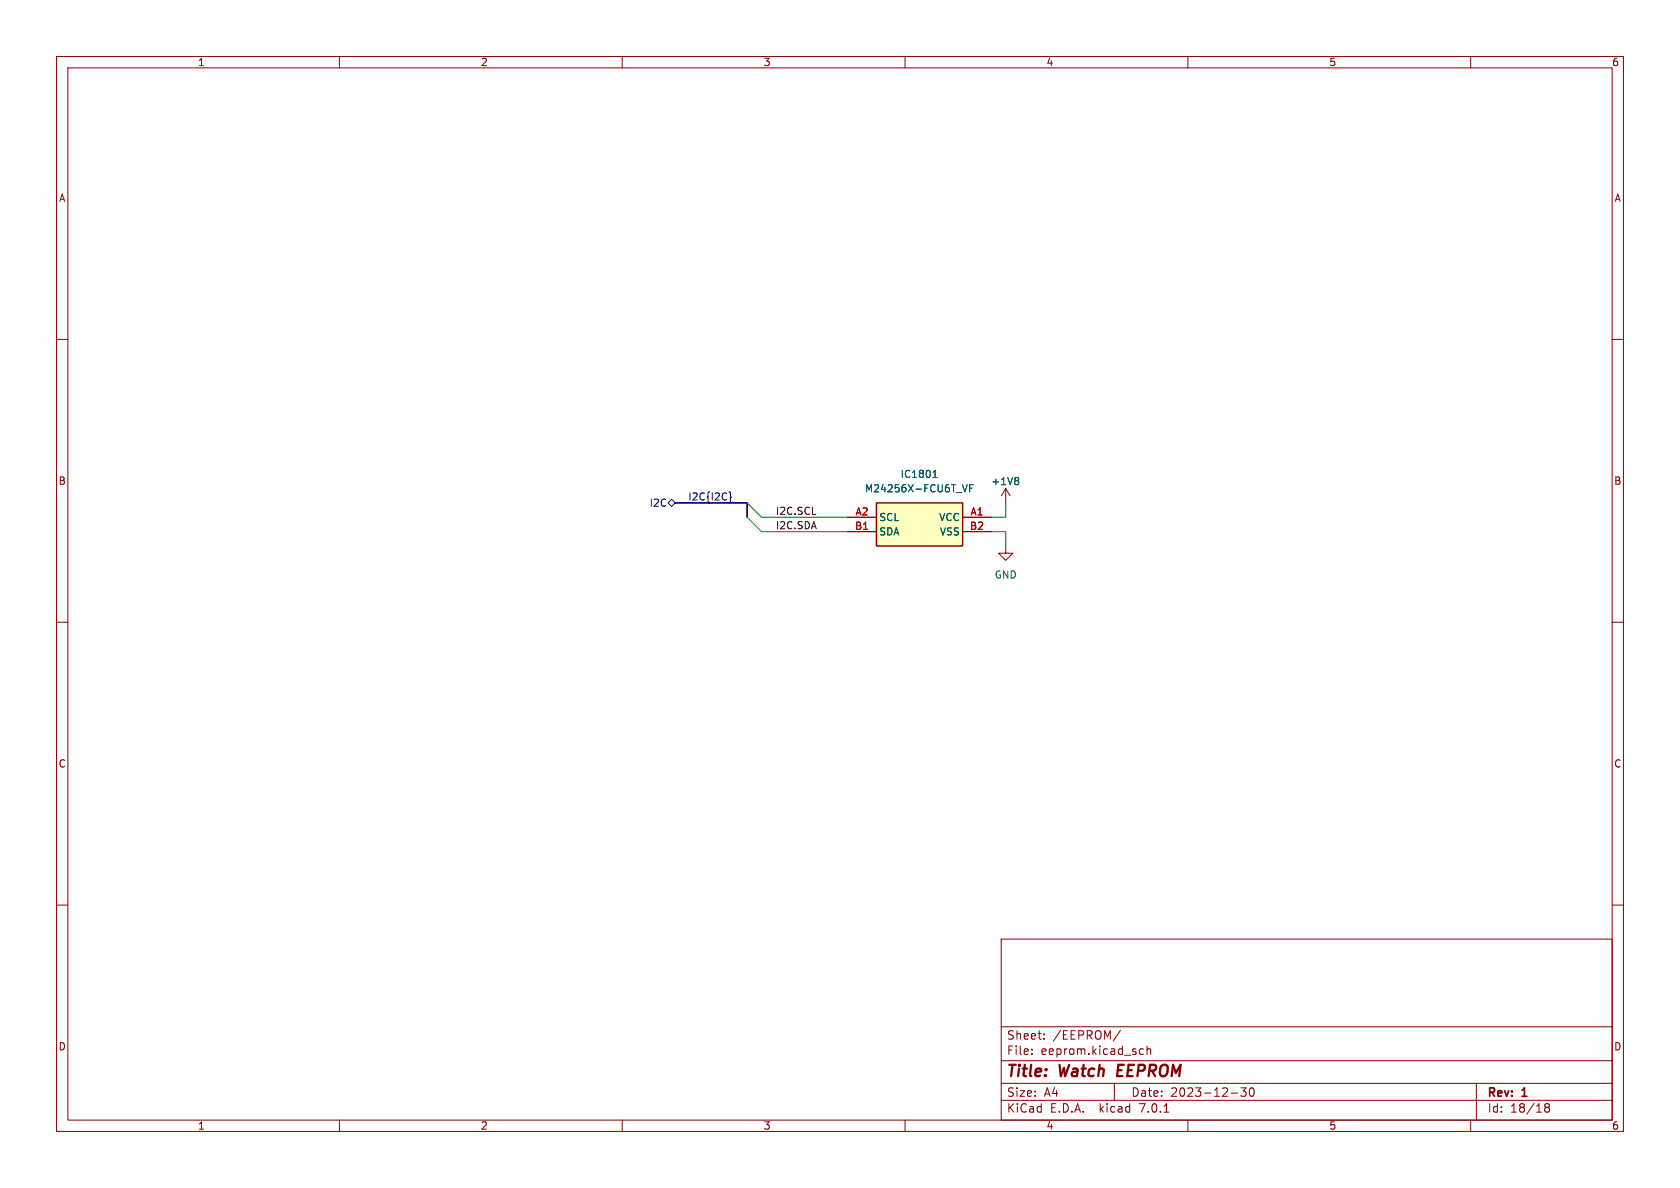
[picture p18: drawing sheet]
(kicad_sch
 (version 20231120)
 (generator "eeschema")
 (generator_version "8.0")
 (paper "A4")
 (title_block
  (title "Watch EEPROM")
  (date "2023-12-30")
  (rev "1"))
 (lib_symbols
  (symbol "M24256X-FCU6T_VF:M24256X-FCU6T_VF" (exclude_from_sim no) (in_bom yes) (on_board yes)
   (property "Reference" "U" (at 0 7.62 0) (effects (font (size 1.27 1.27)) (justify top)))
   (property "Value" "M24256X-FCU6T_VF" (at 0 5.08 0) (effects (font (size 1.27 1.27)) (justify top)))
   (property "Footprint" "watch_footprints:BGA4C50P2X2_70X98X33" (at 21.59 -94.92 0) (effects (font (size 1.27 1.27)) (justify left top) (hide yes)))
   (property "Datasheet" "https://www.st.com/resource/en/datasheet/m24256x-f.pdf" (at 21.59 -194.92 0) (effects (font (size 1.27 1.27)) (justify left top) (hide yes)))
   (property "Description" "256-Kbit serial I2C bus EEPROM" (at 0 0 0) (effects (font (size 1.27 1.27)) (hide yes)))
   (property "Height" "0.328" (at 21.59 -394.92 0) (effects (font (size 1.27 1.27)) (justify left top) (hide yes)))
   (property "Mouser Part Number" "511-M24256X-FCU6T/VF" (at 21.59 -494.92 0) (effects (font (size 1.27 1.27)) (justify left top) (hide yes)))
   (property "Mouser Price/Stock" "https://www.mouser.co.uk/ProductDetail/STMicroelectronics/M24256X-FCU6T-VF?qs=Wj%2FVkw3K%252BMB8rPOzTsJFzg%3D%3D" (at 21.59 -594.92 0) (effects (font (size 1.27 1.27)) (justify left top) (hide yes)))
   (property "Manufacturer_Name" "STMicroelectronics" (at 21.59 -694.92 0) (effects (font (size 1.27 1.27)) (justify left top) (hide yes)))
   (property "Manufacturer_Part_Number" "M24256X-FCU6T/VF" (at 21.59 -794.92 0) (effects (font (size 1.27 1.27)) (justify left top) (hide yes)))
   (symbol "M24256X-FCU6T_VF_1_1"
    (rectangle (start -7.62 2.54) (end 7.62 -5.08) (stroke (width 0.254) (type default)) (fill (type background)))
    (pin passive line (at 12.7 0 180) (length 5.08) (name "VCC" (effects (font (size 1.27 1.27)))) (number "A1" (effects (font (size 1.27 1.27)))))
    (pin passive line (at -12.7 0 0) (length 5.08) (name "SCL" (effects (font (size 1.27 1.27)))) (number "A2" (effects (font (size 1.27 1.27)))))
    (pin passive line (at -12.7 -2.54 0) (length 5.08) (name "SDA" (effects (font (size 1.27 1.27)))) (number "B1" (effects (font (size 1.27 1.27)))))
    (pin passive line (at 12.7 -2.54 180) (length 5.08) (name "VSS" (effects (font (size 1.27 1.27)))) (number "B2" (effects (font (size 1.27 1.27)))))))
  (symbol "power:+1V8"
   (power)
   (pin_names
    (offset 0)) (exclude_from_sim no) (in_bom yes) (on_board yes)
   (property "Reference" "#PWR" (at 0 -3.81 0) (effects (font (size 1.27 1.27)) (hide yes)))
   (property "Value" "+1V8" (at 0 3.556 0) (effects (font (size 1.27 1.27))))
   (property "Footprint" "" (at 0 0 0) (effects (font (size 1.27 1.27)) (hide yes)))
   (property "Datasheet" "" (at 0 0 0) (effects (font (size 1.27 1.27)) (hide yes)))
   (property "Description" "Power symbol creates a global label with name \"+1V8\"" (at 0 0 0) (effects (font (size 1.27 1.27)) (hide yes)))
   (symbol "+1V8_0_1"
    (polyline (pts (xy -0.762 1.27) (xy 0 2.54)) (stroke (width 0) (type default)) (fill (type none)))
    (polyline (pts (xy 0 0) (xy 0 2.54)) (stroke (width 0) (type default)) (fill (type none)))
    (polyline (pts (xy 0 2.54) (xy 0.762 1.27)) (stroke (width 0) (type default)) (fill (type none))))
   (symbol "+1V8_1_1"
    (pin power_in line (at 0 0 90) (length 0) hide (name "+1V8" (effects (font (size 1.27 1.27)))) (number "1" (effects (font (size 1.27 1.27)))))))
  (symbol "power:GND"
   (power)
   (pin_names
    (offset 0)) (exclude_from_sim no) (in_bom yes) (on_board yes)
   (property "Reference" "#PWR" (at 0 -6.35 0) (effects (font (size 1.27 1.27)) (hide yes)))
   (property "Value" "GND" (at 0 -3.81 0) (effects (font (size 1.27 1.27))))
   (property "Footprint" "" (at 0 0 0) (effects (font (size 1.27 1.27)) (hide yes)))
   (property "Datasheet" "" (at 0 0 0) (effects (font (size 1.27 1.27)) (hide yes)))
   (property "Description" "Power symbol creates a global label with name \"GND\" , ground" (at 0 0 0) (effects (font (size 1.27 1.27)) (hide yes)))
   (symbol "GND_0_1"
    (polyline (pts (xy 0 0) (xy 0 -1.27) (xy 1.27 -1.27) (xy 0 -2.54) (xy -1.27 -1.27) (xy 0 -1.27)) (stroke (width 0) (type default)) (fill (type none))))
   (symbol "GND_1_1"
    (pin power_in line (at 0 0 270) (length 0) hide (name "GND" (effects (font (size 1.27 1.27)))) (number "1" (effects (font (size 1.27 1.27))))))))
 (bus_entry
  (at 132.08 88.9)
  (size 2.54 2.54)
  (stroke (width 0) (type default)))
 (bus_entry
  (at 132.08 91.44)
  (size 2.54 2.54)
  (stroke (width 0) (type default)))
 (wire
  (pts (xy 175.26 93.98) (xy 177.8 93.98))
  (stroke (width 0) (type default)))
 (wire
  (pts (xy 134.62 91.44) (xy 149.86 91.44))
  (stroke (width 0) (type default)))
 (wire
  (pts (xy 175.26 91.44) (xy 177.8 91.44))
  (stroke (width 0) (type default)))
 (wire
  (pts (xy 134.62 93.98) (xy 149.86 93.98))
  (stroke (width 0) (type default)))
 (bus
  (pts (xy 132.08 88.9) (xy 119.38 88.9))
  (stroke (width 0) (type default)))
 (wire
  (pts (xy 177.8 93.98) (xy 177.8 96.52))
  (stroke (width 0) (type default)))
 (bus
  (pts (xy 132.08 88.9) (xy 132.08 91.44))
  (stroke (width 0) (type default)))
 (wire
  (pts (xy 177.8 88.9) (xy 177.8 91.44))
  (stroke (width 0) (type default)))
 (label "I2C.SDA"
  (at 137.16 93.98 0)
  (fields_autoplaced yes)
  (effects (font (size 1.27 1.27)) (justify left bottom)))
 (label "I2C{I2C}"
  (at 129.54 88.9 180)
  (fields_autoplaced yes)
  (effects (font (size 1.27 1.27)) (justify right bottom)))
 (label "I2C.SCL"
  (at 137.16 91.44 0)
  (fields_autoplaced yes)
  (effects (font (size 1.27 1.27)) (justify left bottom)))
 (hierarchical_label "I2C"
  (shape bidirectional)
  (at 119.38 88.9 180)
  (fields_autoplaced yes)
  (effects (font (size 1.27 1.27)) (justify right))
  (property "DSI" "DSI" (at 119.38 90.17 0) (effects (font (size 1.27 1.27)
    (italic yes)) (justify right) (hide yes))))
 (symbol
  (lib_id "power:GND")
  (at 177.8 96.52 0)
  (unit 1)
  (exclude_from_sim no)
  (in_bom yes)
  (on_board yes)
  (dnp no)
  (fields_autoplaced yes)
  (property "Reference" "#PWR01806" (at 177.8 102.87 0) (effects (font (size 1.27 1.27)) (hide yes)))
  (property "Value" "GND" (at 177.8 101.6 0) (effects (font (size 1.27 1.27))))
  (property "Footprint" "" (at 177.8 96.52 0) (effects (font (size 1.27 1.27)) (hide yes)))
  (property "Datasheet" "" (at 177.8 96.52 0) (effects (font (size 1.27 1.27)) (hide yes)))
  (property "Description" "" (at 177.8 96.52 0) (effects (font (size 1.27 1.27)) (hide yes)))
  (pin "1"))
 (symbol
  (lib_id "power:+1V8")
  (at 177.8 88.9 0)
  (unit 1)
  (exclude_from_sim no)
  (in_bom yes)
  (on_board yes)
  (dnp no)
  (fields_autoplaced yes)
  (property "Reference" "#PWR01805" (at 177.8 92.71 0) (effects (font (size 1.27 1.27)) (hide yes)))
  (property "Value" "+1V8" (at 177.8 85.09 0) (effects (font (size 1.27 1.27))))
  (property "Footprint" "" (at 177.8 88.9 0) (effects (font (size 1.27 1.27)) (hide yes)))
  (property "Datasheet" "" (at 177.8 88.9 0) (effects (font (size 1.27 1.27)) (hide yes)))
  (property "Description" "" (at 177.8 88.9 0) (effects (font (size 1.27 1.27)) (hide yes)))
  (pin "1"))
 (symbol
  (lib_id "M24256X-FCU6T_VF:M24256X-FCU6T_VF")
  (at 162.56 91.44 0)
  (unit 1)
  (exclude_from_sim no)
  (in_bom yes)
  (on_board yes)
  (dnp no)
  (property "Reference" "IC1801" (at 162.56 83.82 0) (effects (font (size 1.27 1.27))))
  (property "Value" "M24256X-FCU6T_VF" (at 162.56 86.36 0) (effects (font (size 1.27 1.27))))
  (property "Footprint" "watch_footprints:BGA4C50P2X2_70X98X33" (at 184.15 186.36 0) (effects (font (size 1.27 1.27)) (justify left top) (hide yes)))
  (property "Datasheet" "https://www.st.com/resource/en/datasheet/m24256x-f.pdf" (at 184.15 286.36 0) (effects (font (size 1.27 1.27)) (justify left top) (hide yes)))
  (property "Description" "" (at 162.56 91.44 0) (effects (font (size 1.27 1.27)) (hide yes)))
  (property "Height" "0.328" (at 184.15 486.36 0) (effects (font (size 1.27 1.27)) (justify left top) (hide yes)))
  (property "Mouser Part Number" "511-M24256X-FCU6T/VF" (at 184.15 586.36 0) (effects (font (size 1.27 1.27)) (justify left top) (hide yes)))
  (property "Mouser Price/Stock" "https://www.mouser.co.uk/ProductDetail/STMicroelectronics/M24256X-FCU6T-VF?qs=Wj%2FVkw3K%252BMB8rPOzTsJFzg%3D%3D" (at 184.15 686.36 0) (effects (font (size 1.27 1.27)) (justify left top) (hide yes)))
  (property "Manufacturer_Name" "STMicroelectronics" (at 184.15 786.36 0) (effects (font (size 1.27 1.27)) (justify left top) (hide yes)))
  (property "Manufacturer_Part_Number" "M24256X-FCU6T/VF" (at 184.15 886.36 0) (effects (font (size 1.27 1.27)) (justify left top) (hide yes)))
  (pin "A1")
  (pin "A2")
  (pin "B1")
  (pin "B2")))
